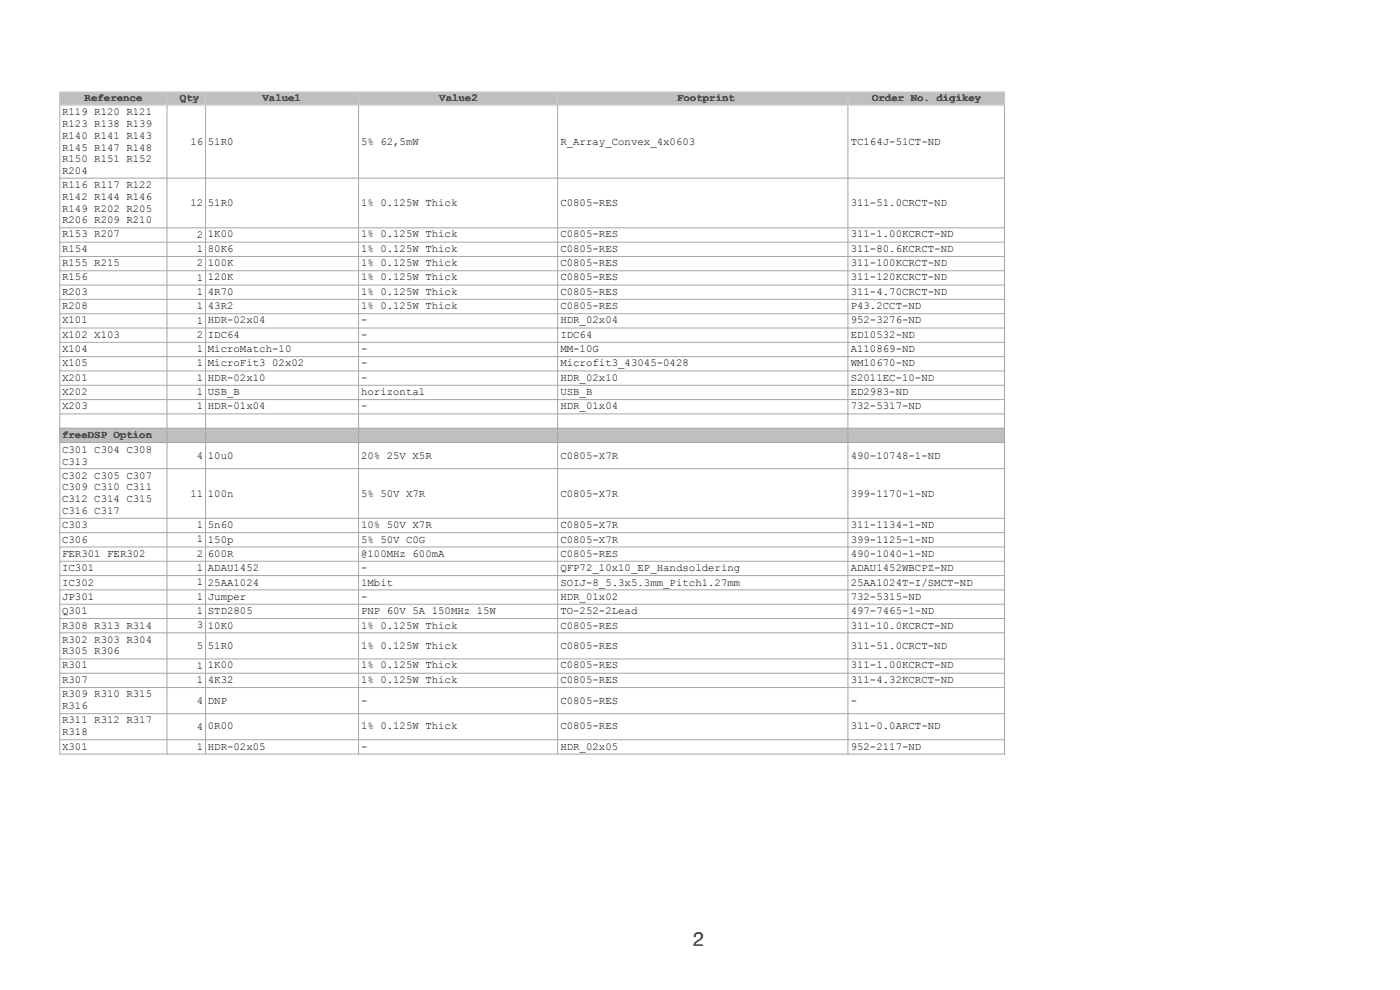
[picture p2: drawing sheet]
<svg xmlns="http://www.w3.org/2000/svg" width="461mm" height="326mm" viewBox="0 0 461 326" stroke-linecap="round" stroke-linejoin="round" font-family="sans-serif">
<defs><g id="words">
<text font-size="6.6" x="228.2" y="311.3">2</text>
<g font-size="3.5">
<text x="27.9" y="33.3">Reference</text>
<text x="59.3" y="33.3">Qty</text>
<text x="86.4" y="33.3">Value1</text>
<text x="144.6" y="33.3">Value2</text>
<text x="223" y="33.3">Footprint</text>
<text x="287.2" y="33.3">Order No. digikey</text>
<text x="20.5" y="37.9">R119 R120 R121</text>
<text x="20.5" y="41.8">R123 R138 R139</text>
<text x="20.5" y="45.6">R140 R141 R143</text>
<text x="62.7" y="47.6">16</text>
<text x="68.4" y="47.8">51R0</text>
<text x="118.9" y="47.8">5% 62,5mW</text>
<text x="184.5" y="47.8">R_Array_Convex_4x0603</text>
<text x="280.1" y="47.8">TC164J-51CT-ND</text>
<text x="20.5" y="49.5">R145 R147 R148</text>
<text x="20.5" y="53.4">R150 R151 R152</text>
<text x="20.5" y="57.3">R204</text>
<text x="20.5" y="61.9">R116 R117 R122</text>
<text x="20.5" y="65.8">R142 R144 R146</text>
<text x="20.5" y="69.6">R149 R202 R205</text>
<text x="62.7" y="67.8">12</text>
<text x="68.4" y="67.9">51R0</text>
<text x="118.9" y="67.9">1% 0.125W Thick</text>
<text x="184.5" y="67.9">C0805-RES</text>
<text x="280.1" y="67.9">311-51.0CRCT-ND</text>
<text x="20.5" y="73.5">R206 R209 R210</text>
<text x="20.5" y="78.1">R153 R207</text>
<text x="20.5" y="83">R154</text>
<text x="64.8" y="78.2">2</text>
<text x="64.8" y="82.9">1</text>
<text x="68.4" y="78.1">1K00</text>
<text x="68.4" y="83">80K6</text>
<text x="118.9" y="78.1">1% 0.125W Thick</text>
<text x="118.9" y="83">1% 0.125W Thick</text>
<text x="184.5" y="78.1">C0805-RES</text>
<text x="184.5" y="83">C0805-RES</text>
<text x="280.1" y="78.1">311-1.00KCRCT-ND</text>
<text x="280.1" y="83">311-80.6KCRCT-ND</text>
<text x="20.5" y="87.6">R155 R215</text>
<text x="64.8" y="87.6">2</text>
<text x="68.4" y="87.6">100K</text>
<text x="118.9" y="87.6">1% 0.125W Thick</text>
<text x="184.5" y="87.6">C0805-RES</text>
<text x="280.1" y="87.6">311-100KCRCT-ND</text>
<text x="20.5" y="92.2">R156</text>
<text x="64.8" y="92.3">1</text>
<text x="68.4" y="92.2">120K</text>
<text x="118.9" y="92.2">1% 0.125W Thick</text>
<text x="184.5" y="92.2">C0805-RES</text>
<text x="280.1" y="92.2">311-120KCRCT-ND</text>
<text x="20.5" y="97.2">R203</text>
<text x="20.5" y="101.7">R208</text>
<text x="64.8" y="97">1</text>
<text x="64.8" y="101.8">1</text>
<text x="68.4" y="97.2">4R70</text>
<text x="68.4" y="101.7">43R2</text>
<text x="118.9" y="97.2">1% 0.125W Thick</text>
<text x="118.9" y="101.7">1% 0.125W Thick</text>
<text x="184.5" y="97.2">C0805-RES</text>
<text x="184.5" y="101.7">C0805-RES</text>
<text x="280.1" y="97.2">311-4.70CRCT-ND</text>
<text x="280.1" y="101.7">P43.2CCT-ND</text>
<text x="20.5" y="106.3">X101</text>
<text x="64.8" y="106.5">1</text>
<text x="68.4" y="106.3">HDR-02x04</text>
<text x="118.9" y="106.3">-</text>
<text x="184.5" y="106.3">HDR_02x04</text>
<text x="280.1" y="106.3">952-3276-ND</text>
<text x="20.5" y="111.3">X102 X103</text>
<text x="64.8" y="111.2">2</text>
<text x="68.4" y="111.3">IDC64</text>
<text x="118.9" y="111.3">-</text>
<text x="184.5" y="111.3">IDC64</text>
<text x="280.1" y="111.3">ED10532-ND</text>
<text x="20.5" y="115.8">X104</text>
<text x="64.8" y="115.9">1</text>
<text x="68.4" y="115.8">MicroMatch-10</text>
<text x="118.9" y="115.8">-</text>
<text x="184.5" y="115.8">MM-10G</text>
<text x="280.1" y="115.8">A110869-ND</text>
<text x="20.5" y="120.4">X105</text>
<text x="20.5" y="125.4">X201</text>
<text x="64.8" y="120.6">1</text>
<text x="64.8" y="125.3">1</text>
<text x="68.4" y="120.4">MicroFit3 02x02</text>
<text x="68.4" y="125.4">HDR-02x10</text>
<text x="118.9" y="120.4">-</text>
<text x="118.9" y="125.4">-</text>
<text x="184.5" y="120.4">Microfit3_43045-0428</text>
<text x="184.5" y="125.4">HDR_02x10</text>
<text x="280.1" y="120.4">WM10670-ND</text>
<text x="280.1" y="125.4">S2011EC-10-ND</text>
<text x="20.5" y="130">X202</text>
<text x="64.8" y="130">1</text>
<text x="68.4" y="130">USB_B</text>
<text x="118.9" y="130">horizontal</text>
<text x="184.5" y="130">USB_B</text>
<text x="280.1" y="130">ED2983-ND</text>
<text x="20.5" y="134.5">X203</text>
<text x="64.8" y="134.7">1</text>
<text x="68.4" y="134.5">HDR-01x04</text>
<text x="118.9" y="134.5">-</text>
<text x="184.5" y="134.5">HDR_01x04</text>
<text x="280.1" y="134.5">732-5317-ND</text>
<text x="20.5" y="144.1">freeDSP Option</text>
<text x="20.5" y="149">C301 C304 C308</text>
<text x="20.5" y="152.9">C313</text>
<text x="64.8" y="151">4</text>
<text x="68.4" y="151.1">10u0</text>
<text x="118.9" y="151.1">20% 25V X5R</text>
<text x="184.5" y="151.1">C0805-X7R</text>
<text x="280.1" y="151.1">490-10748-1-ND</text>
<text x="20.5" y="157.5">C302 C305 C307</text>
<text x="20.5" y="161.4">C309 C310 C311</text>
<text x="20.5" y="165.2">C312 C314 C315</text>
<text x="62.7" y="163.4">11</text>
<text x="68.4" y="163.5">100n</text>
<text x="118.9" y="163.5">5% 50V X7R</text>
<text x="184.5" y="163.5">C0805-X7R</text>
<text x="280.1" y="163.5">399-1170-1-ND</text>
<text x="20.5" y="169.1">C316 C317</text>
<text x="20.5" y="173.7">C303</text>
<text x="64.8" y="173.8">1</text>
<text x="68.4" y="173.7">5n60</text>
<text x="118.9" y="173.7">10% 50V X7R</text>
<text x="184.5" y="173.7">C0805-X7R</text>
<text x="280.1" y="173.7">311-1134-1-ND</text>
<text x="20.5" y="178.6">C306</text>
<text x="64.8" y="178.5">1</text>
<text x="68.4" y="178.6">150p</text>
<text x="118.9" y="178.6">5% 50V C0G</text>
<text x="184.5" y="178.6">C0805-X7R</text>
<text x="280.1" y="178.6">399-1125-1-ND</text>
<text x="20.5" y="183.2">FER301 FER302</text>
<text x="64.8" y="183.2">2</text>
<text x="68.4" y="183.2">600R</text>
<text x="118.9" y="183.2">@100MHz 600mA</text>
<text x="184.5" y="183.2">C0805-RES</text>
<text x="280.1" y="183.2">490-1040-1-ND</text>
<text x="20.5" y="187.8">IC301</text>
<text x="64.8" y="187.9">1</text>
<text x="68.4" y="187.8">ADAU1452</text>
<text x="118.9" y="187.8">-</text>
<text x="184.5" y="187.8">QFP72_10x10_EP_Handsoldering</text>
<text x="280.1" y="187.8">ADAU1452WBCPZ-ND</text>
<text x="20.5" y="192.8">IC302</text>
<text x="20.5" y="197.3">JP301</text>
<text x="64.8" y="192.6">1</text>
<text x="64.8" y="197.3">1</text>
<text x="68.4" y="192.8">25AA1024</text>
<text x="68.4" y="197.3">Jumper</text>
<text x="118.9" y="192.8">1Mbit</text>
<text x="118.9" y="197.3">-</text>
<text x="184.5" y="192.8">SOIJ-8_5.3x5.3mm_Pitch1.27mm</text>
<text x="184.5" y="197.3">HDR_01x02</text>
<text x="280.1" y="192.8">25AA1024T-I/SMCT-ND</text>
<text x="280.1" y="197.3">732-5315-ND</text>
<text x="20.5" y="201.9">Q301</text>
<text x="64.8" y="202">1</text>
<text x="68.4" y="201.9">STD2805</text>
<text x="118.9" y="201.9">PNP 60V 5A 150MHz 15W</text>
<text x="184.5" y="201.9">TO-252-2Lead</text>
<text x="280.1" y="201.9">497-7465-1-ND</text>
<text x="20.5" y="206.9">R308 R313 R314</text>
<text x="64.8" y="206.8">3</text>
<text x="68.4" y="206.9">10K0</text>
<text x="118.9" y="206.9">1% 0.125W Thick</text>
<text x="184.5" y="206.9">C0805-RES</text>
<text x="280.1" y="206.9">311-10.0KCRCT-ND</text>
<text x="20.5" y="211.5">R302 R303 R304</text>
<text x="20.5" y="215.3">R305 R306</text>
<text x="64.8" y="213.6">5</text>
<text x="68.4" y="213.6">51R0</text>
<text x="118.9" y="213.6">1% 0.125W Thick</text>
<text x="184.5" y="213.6">C0805-RES</text>
<text x="280.1" y="213.6">311-51.0CRCT-ND</text>
<text x="20.5" y="219.9">R301</text>
<text x="64.8" y="220.1">1</text>
<text x="68.4" y="219.9">1K00</text>
<text x="118.9" y="219.9">1% 0.125W Thick</text>
<text x="184.5" y="219.9">C0805-RES</text>
<text x="280.1" y="219.9">311-1.00KCRCT-ND</text>
<text x="20.5" y="224.9">R307</text>
<text x="64.8" y="224.8">1</text>
<text x="68.4" y="224.9">4K32</text>
<text x="118.9" y="224.9">1% 0.125W Thick</text>
<text x="184.5" y="224.9">C0805-RES</text>
<text x="280.1" y="224.9">311-4.32KCRCT-ND</text>
<text x="20.5" y="229.4">R309 R310 R315</text>
<text x="20.5" y="233.3">R316</text>
<text x="64.8" y="231.6">4</text>
<text x="68.4" y="231.6">DNP</text>
<text x="118.9" y="231.6">-</text>
<text x="184.5" y="231.6">C0805-RES</text>
<text x="280.1" y="231.6">-</text>
<text x="20.5" y="237.9">R311 R312 R317</text>
<text x="20.5" y="241.8">R318</text>
<text x="64.8" y="240.2">4</text>
<text x="68.4" y="240">0R00</text>
<text x="118.9" y="240">1% 0.125W Thick</text>
<text x="184.5" y="240">C0805-RES</text>
<text x="280.1" y="240">311-0.0ARCT-ND</text>
<text x="20.5" y="246.7">X301</text>
<text x="64.8" y="246.7">1</text>
<text x="68.4" y="246.7">HDR-02x05</text>
<text x="118.9" y="246.7">-</text>
<text x="184.5" y="246.7">HDR_02x05</text>
<text x="280.1" y="246.7">952-2117-ND</text>
</g>
</g></defs>
<g fill="#bec0bf">
<path d="M19.7 140.9h35.3v4.7h-35.3z"/>
<path d="M55 140.9h12.7v4.7h-12.7z"/>
<path d="M67.7 140.9h50.4v4.7h-50.4z"/>
<path d="M118.1 140.9h65.5v4.7h-65.5z"/>
<path d="M183.6 140.9h95.6v4.7h-95.6z"/>
<path d="M279.2 140.9h51.6v4.7h-51.6z"/>
</g>
<g fill="none" stroke="#a6a6a6" stroke-width=".33">
<path d="M19.5 34.5h311.4M19.7 34.3v214M55 34.3v214M67.7 34.3v214M118.1 34.3v214M183.6 34.3v214M279.2 34.3v214M330.8 34.3v214M19.5 58.6h311.4M19.5 75h311.4M19.5 79.7h311.4M19.5 84.4h311.4"/>
<path d="M19.5 89.1h311.4M19.5 93.8h311.4M19.5 98.5h311.4M19.5 103.2h311.4M19.5 107.9h311.4M19.5 112.6h311.4M19.5 117.4h311.4M19.5 122.1h311.4M19.5 126.8h311.4M19.5 131.5h311.4M19.5 136.2h311.4M19.5 140.9h311.4"/>
<path d="M19.5 145.6h311.4M19.5 154.2h311.4M19.5 170.6h311.4M19.5 175.3h311.4M19.5 180h311.4M19.5 184.7h311.4M19.5 189.4h311.4M19.5 194.1h311.4M19.5 198.8h311.4M19.5 203.5h311.4M19.5 208.2h311.4M19.5 216.8h311.4"/>
<path d="M19.5 221.5h311.4M19.5 226.2h311.4M19.5 234.8h311.4M19.5 243.4h311.4M19.5 248.1h311.4"/>
</g>
<g fill="#bec0bf">
<path d="M19.7 30.3h35.3v4.2h-35.3z"/>
<path d="M55 30.3h12.7v4.2h-12.7z"/>
<path d="M67.7 30.3h50.4v4.2h-50.4z"/>
<path d="M118.1 30.3h65.5v4.2h-65.5z"/>
<path d="M183.6 30.3h95.6v4.2h-95.6z"/>
<path d="M279.2 30.3h51.6v4.2h-51.6z"/>
</g>
<path d="M19.5 34.5h311.4M19.5 30.3h311.4M19.7 30.1v4.6M55 30.1v4.6M67.7 30.1v4.6M118.1 30.1v4.6M183.6 30.1v4.6M279.2 30.1v4.6M330.8 30.1v4.6" fill="none" stroke="#cbcbcb" stroke-width=".35"/>
<use href="#words"/>
</svg>
